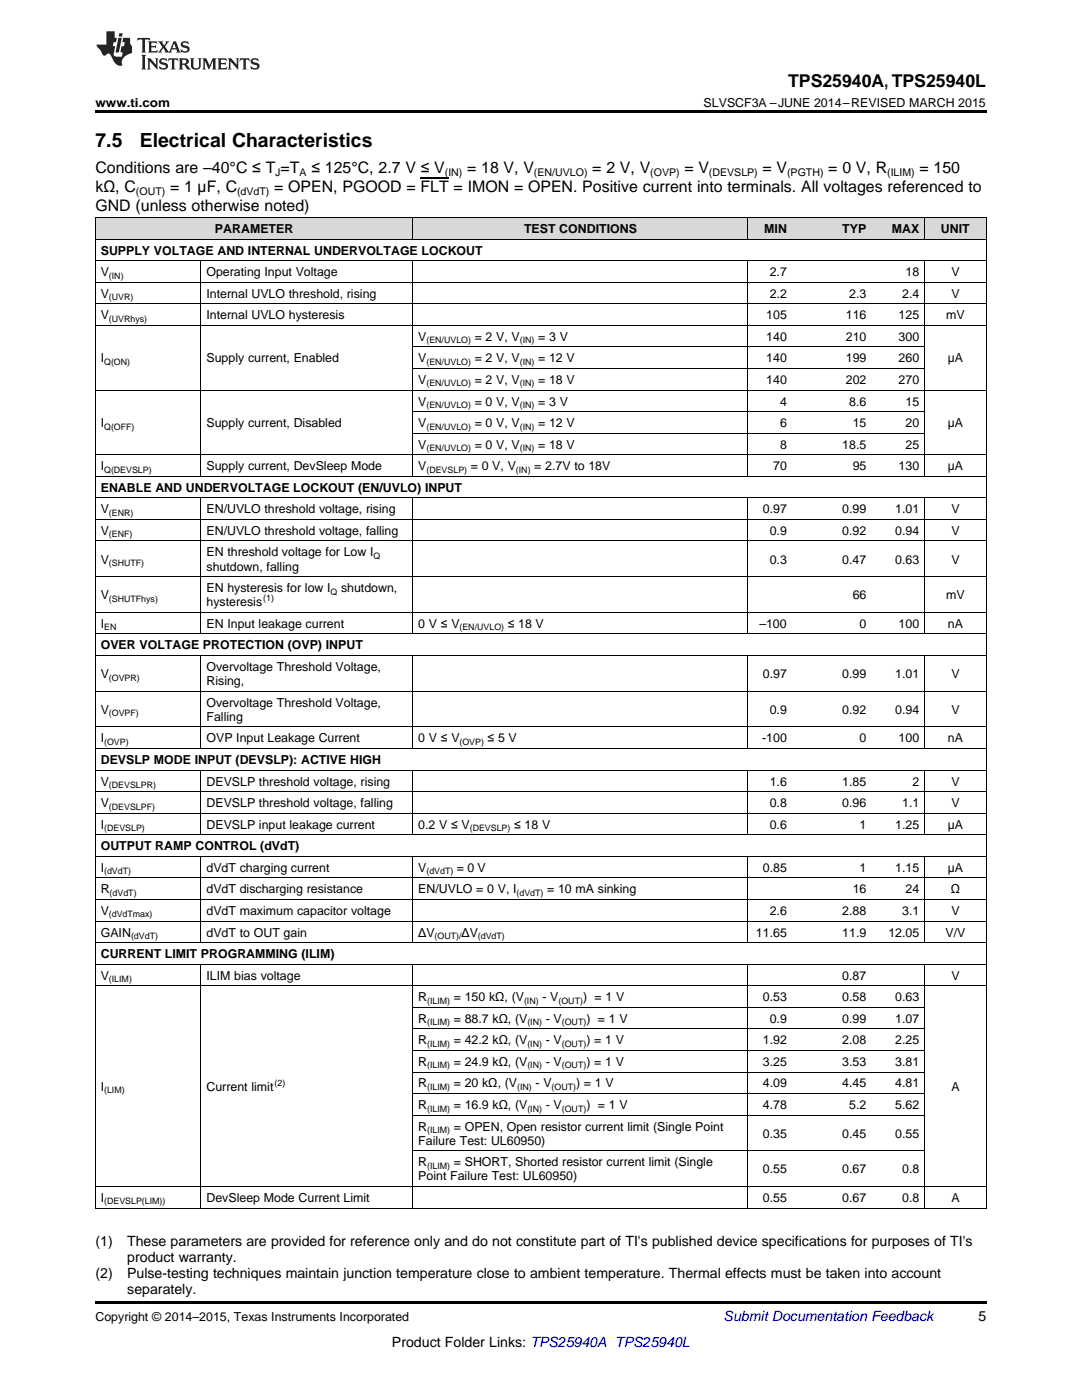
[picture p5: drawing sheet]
<svg xmlns="http://www.w3.org/2000/svg" width="216mm" height="279mm" viewBox="0 0 216 279" stroke-linecap="round" stroke-linejoin="round" font-family="sans-serif">
<defs><g id="words">
<g font-size="3.9">
<text x="19" y="29.3">7.5</text>
<text x="27.9" y="29.3">Electrical Characteristics</text>
</g>
<text font-size="3.5" x="157.3" y="17.3">TPS25940A, TPS25940L</text>
<g font-size="3.2">
<text x="19" y="34.4">Conditions are –40°C ≤ T =T</text>
<text x="62.1" y="34.4">≤ 125°C, 2.7 V ≤ V</text>
<text x="93.2" y="34.4">= 18 V, V</text>
<text x="118.2" y="34.4">= 2 V, V</text>
<text x="136.6" y="34.4">= V</text>
<text x="152.2" y="34.4">= V</text>
<text x="165.3" y="34.4">= 0 V, R</text>
<text x="183.5" y="34.4">= 150</text>
<text x="19" y="38.3">kΩ, C</text>
<text x="33.9" y="38.3">= 1 µF, C</text>
<text x="54.7" y="38.3">= OPEN, PGOOD = FLT = IMON = OPEN. Positive current into terminals. All voltages referenced to</text>
<text x="19" y="42.2">GND (unless otherwise noted)</text>
</g>
<g font-size="2.8">
<text x="19" y="248.7">(1)</text>
<text x="25.4" y="248.7">These parameters are provided for reference only and do not constitute part of TI's published device specifications for purposes of TI's</text>
<text x="25.4" y="251.9">product warranty.</text>
<text x="19" y="255.1">(2)</text>
<text x="25.4" y="255.1">Pulse-testing techniques maintain junction temperature close to ambient temperature. Thermal effects must be taken into account</text>
<text x="25.4" y="258.2">separately.</text>
<text x="195.3" y="263.6">5</text>
<text x="78.2" y="268.9">Product Folder Links: TPS25940A TPS25940L</text>
</g>
<text font-size="2.8" fill="#0000c8" x="144.4" y="263.6">Submit Documentation Feedback</text>
<g font-size="2.5">
<text x="19" y="21.4">www.ti.com</text>
<text x="140.4" y="21.4">SLVSCF3A –JUNE 2014–REVISED MARCH 2015</text>
<text x="42.9" y="46.5">PARAMETER</text>
<text x="104.6" y="46.5">TEST CONDITIONS</text>
<text x="152.5" y="46.5">MIN</text>
<text x="168.1" y="46.5">TYP</text>
<text x="177.9" y="46.5">MAX</text>
<text x="187.7" y="46.5">UNIT</text>
<text x="20.1" y="50.8">SUPPLY VOLTAGE AND INTERNAL UNDERVOLTAGE LOCKOUT</text>
<text x="20.1" y="55.1">V</text>
<text x="20.1" y="59.4">V</text>
<text x="41.2" y="55.1">Operating Input Voltage</text>
<text x="41.2" y="59.4">Internal UVLO threshold, rising</text>
<text x="153.6" y="55.1">2.7</text>
<text x="153.6" y="59.4">2.2</text>
<text x="169.4" y="59.4">2.3</text>
<text x="180" y="59.4">2.4</text>
<text x="180.7" y="55.1">18</text>
<text x="189.8" y="55.1">V</text>
<text x="189.8" y="59.4">V</text>
<text x="20.1" y="63.7">V</text>
<text x="41.2" y="63.7">Internal UVLO hysteresis</text>
<text x="152.9" y="63.7">105</text>
<text x="168.8" y="63.7">116</text>
<text x="179.3" y="63.7">125</text>
<text x="188.8" y="63.7">mV</text>
<text x="83.5" y="68">V</text>
<text x="94.7" y="68">= 2 V, V</text>
<text x="107.4" y="68">= 3 V</text>
<text x="152.9" y="68">140</text>
<text x="168.8" y="68">210</text>
<text x="179.3" y="68">300</text>
<text x="20.1" y="72.3">I</text>
<text x="41.2" y="72.3">Supply current, Enabled</text>
<text x="83.5" y="72.3">V</text>
<text x="83.5" y="76.6">V</text>
<text x="94.7" y="72.3">= 2 V, V</text>
<text x="94.7" y="76.6">= 2 V, V</text>
<text x="107.4" y="72.3">= 12 V</text>
<text x="107.4" y="76.6">= 18 V</text>
<text x="152.9" y="72.3">140</text>
<text x="152.9" y="76.6">140</text>
<text x="168.8" y="72.3">199</text>
<text x="168.8" y="76.6">202</text>
<text x="179.3" y="72.3">260</text>
<text x="179.3" y="76.6">270</text>
<text x="189.1" y="72.3">µA</text>
<text x="83.5" y="80.9">V</text>
<text x="94.7" y="80.9">= 0 V, V</text>
<text x="107.4" y="80.9">= 3 V</text>
<text x="155.6" y="80.9">4</text>
<text x="169.4" y="80.9">8.6</text>
<text x="180.7" y="80.9">15</text>
<text x="20.1" y="85.2">I</text>
<text x="41.2" y="85.2">Supply current, Disabled</text>
<text x="83.5" y="85.2">V</text>
<text x="83.5" y="89.5">V</text>
<text x="94.7" y="85.2">= 0 V, V</text>
<text x="94.7" y="89.5">= 0 V, V</text>
<text x="107.4" y="85.2">= 12 V</text>
<text x="107.4" y="89.5">= 18 V</text>
<text x="155.6" y="85.2">6</text>
<text x="155.6" y="89.5">8</text>
<text x="168.1" y="89.5">18.5</text>
<text x="170.1" y="85.2">15</text>
<text x="180.7" y="85.2">20</text>
<text x="180.7" y="89.5">25</text>
<text x="189.1" y="85.2">µA</text>
<text x="20.1" y="93.8">I</text>
<text x="41.2" y="93.8">Supply current, DevSleep Mode</text>
<text x="83.5" y="93.8">V</text>
<text x="93.9" y="93.8">= 0 V, V</text>
<text x="106.6" y="93.8">= 2.7V to 18V</text>
<text x="154.3" y="93.8">70</text>
<text x="170.1" y="93.8">95</text>
<text x="179.3" y="93.8">130</text>
<text x="189.1" y="93.8">µA</text>
<text x="20.1" y="98.1">ENABLE AND UNDERVOLTAGE LOCKOUT (EN/UVLO) INPUT</text>
<text x="20.1" y="102.4">V</text>
<text x="20.1" y="106.8">V</text>
<text x="41.2" y="102.4">EN/UVLO threshold voltage, rising</text>
<text x="41.2" y="106.8">EN/UVLO threshold voltage, falling</text>
<text x="152.2" y="102.4">0.97</text>
<text x="153.6" y="106.8">0.9</text>
<text x="168.1" y="102.4">0.99</text>
<text x="168.1" y="106.8">0.92</text>
<text x="178.6" y="102.4">1.01</text>
<text x="178.6" y="106.8">0.94</text>
<text x="189.8" y="102.4">V</text>
<text x="189.8" y="106.8">V</text>
<text x="20.1" y="112.5">V</text>
<text x="41.2" y="111.1">EN threshold voltage for Low I</text>
<text x="41.2" y="113.9">shutdown, falling</text>
<text x="153.6" y="112.5">0.3</text>
<text x="168.1" y="112.5">0.47</text>
<text x="178.6" y="112.5">0.63</text>
<text x="189.8" y="112.5">V</text>
<text x="20.1" y="119.6">V</text>
<text x="41.2" y="118.2">EN hysteresis for low I</text>
<text x="68.1" y="118.2">shutdown,</text>
<text x="170.1" y="119.6">66</text>
<text x="188.8" y="119.6">mV</text>
<text x="20.1" y="125.3">I</text>
<text x="41.2" y="121">hysteresis</text>
<text x="41.2" y="125.3">EN Input leakage current</text>
<text x="83.5" y="125.3">0 V ≤ V</text>
<text x="101.3" y="125.3">≤ 18 V</text>
<text x="151.5" y="125.3">–100</text>
<text x="171.5" y="125.3">0</text>
<text x="179.3" y="125.3">100</text>
<text x="189.1" y="125.3">nA</text>
<text x="20.1" y="129.6">OVER VOLTAGE PROTECTION (OVP) INPUT</text>
<text x="20.1" y="135.3">V</text>
<text x="41.2" y="133.9">Overvoltage Threshold Voltage,</text>
<text x="41.2" y="136.7">Rising,</text>
<text x="152.2" y="135.3">0.97</text>
<text x="168.1" y="135.3">0.99</text>
<text x="178.6" y="135.3">1.01</text>
<text x="189.8" y="135.3">V</text>
<text x="20.1" y="142.5">V</text>
<text x="41.2" y="141">Overvoltage Threshold Voltage,</text>
<text x="41.2" y="143.9">Falling</text>
<text x="153.6" y="142.5">0.9</text>
<text x="168.1" y="142.5">0.92</text>
<text x="178.6" y="142.5">0.94</text>
<text x="189.8" y="142.5">V</text>
<text x="20.1" y="148.2">I</text>
<text x="41.2" y="148.2">OVP Input Leakage Current</text>
<text x="83.5" y="148.2">0 V ≤ V</text>
<text x="97.3" y="148.2">≤ 5 V</text>
<text x="152.1" y="148.2">-100</text>
<text x="171.5" y="148.2">0</text>
<text x="179.3" y="148.2">100</text>
<text x="189.1" y="148.2">nA</text>
<text x="20.1" y="152.5">DEVSLP MODE INPUT (DEVSLP): ACTIVE HIGH</text>
<text x="20.1" y="156.8">V</text>
<text x="20.1" y="161.1">V</text>
<text x="41.2" y="156.8">DEVSLP threshold voltage, rising</text>
<text x="41.2" y="161.1">DEVSLP threshold voltage, falling</text>
<text x="153.6" y="156.8">1.6</text>
<text x="153.6" y="161.1">0.8</text>
<text x="168.1" y="156.8">1.85</text>
<text x="168.1" y="161.1">0.96</text>
<text x="180" y="161.1">1.1</text>
<text x="182.1" y="156.8">2</text>
<text x="189.8" y="156.8">V</text>
<text x="189.8" y="161.1">V</text>
<text x="20.1" y="165.4">I</text>
<text x="41.2" y="165.4">DEVSLP input leakage current</text>
<text x="83.5" y="165.4">0.2 V ≤ V</text>
<text x="102.6" y="165.4">≤ 18 V</text>
<text x="153.6" y="165.4">0.6</text>
<text x="171.5" y="165.4">1</text>
<text x="178.6" y="165.4">1.25</text>
<text x="189.1" y="165.4">µA</text>
<text x="20.1" y="169.7">OUTPUT RAMP CONTROL (dVdT)</text>
<text x="20.1" y="174">I</text>
<text x="41.2" y="174">dVdT charging current</text>
<text x="83.5" y="174">V</text>
<text x="91.1" y="174">= 0 V</text>
<text x="152.2" y="174">0.85</text>
<text x="171.5" y="174">1</text>
<text x="178.6" y="174">1.15</text>
<text x="189.1" y="174">µA</text>
<text x="20.1" y="178.3">R</text>
<text x="41.2" y="178.3">dVdT discharging resistance</text>
<text x="83.5" y="178.3">EN/UVLO = 0 V, I</text>
<text x="109.2" y="178.3">= 10 mA sinking</text>
<text x="170.1" y="178.3">16</text>
<text x="180.7" y="178.3">24</text>
<text x="189.7" y="178.3">Ω</text>
<text x="20.1" y="182.6">V</text>
<text x="41.2" y="182.6">dVdT maximum capacitor voltage</text>
<text x="153.6" y="182.6">2.6</text>
<text x="168.1" y="182.6">2.88</text>
<text x="180" y="182.6">3.1</text>
<text x="189.8" y="182.6">V</text>
<text x="20.1" y="186.9">GAIN</text>
<text x="20.1" y="191.2">CURRENT LIMIT PROGRAMMING (ILIM)</text>
<text x="41.2" y="186.9">dVdT to OUT gain</text>
<text x="83.5" y="186.9">ΔV</text>
<text x="92.1" y="186.9">ΔV</text>
<text x="150.8" y="186.9">11.65</text>
<text x="168.1" y="186.9">11.9</text>
<text x="177.3" y="186.9">12.05</text>
<text x="188.7" y="186.9">V/V</text>
<text x="20.1" y="195.5">V</text>
<text x="41.2" y="195.5">ILIM bias voltage</text>
<text x="168.1" y="195.5">0.87</text>
<text x="189.8" y="195.5">V</text>
<text x="83.5" y="199.8">R</text>
<text x="90.6" y="199.8">= 150 kΩ, (V</text>
<text x="108.2" y="199.8">- V</text>
<text x="116.3" y="199.8">) = 1 V</text>
<text x="152.2" y="199.8">0.53</text>
<text x="168.1" y="199.8">0.58</text>
<text x="178.6" y="199.8">0.63</text>
<text x="83.5" y="204.1">R</text>
<text x="83.5" y="208.4">R</text>
<text x="90.6" y="204.1">= 88.7 kΩ, (V</text>
<text x="90.6" y="208.4">= 42.2 kΩ, (V</text>
<text x="108.9" y="204.1">- V</text>
<text x="108.9" y="208.4">- V</text>
<text x="117" y="204.1">) = 1 V</text>
<text x="117" y="208.4">) = 1 V</text>
<text x="152.2" y="208.4">1.92</text>
<text x="153.6" y="204.1">0.9</text>
<text x="168.1" y="204.1">0.99</text>
<text x="168.1" y="208.4">2.08</text>
<text x="178.6" y="204.1">1.07</text>
<text x="178.6" y="208.4">2.25</text>
<text x="83.5" y="212.7">R</text>
<text x="90.6" y="212.7">= 24.9 kΩ, (V</text>
<text x="108.9" y="212.7">- V</text>
<text x="117" y="212.7">) = 1 V</text>
<text x="152.2" y="212.7">3.25</text>
<text x="168.1" y="212.7">3.53</text>
<text x="178.6" y="212.7">3.81</text>
<text x="20.1" y="217.7">I</text>
<text x="41.2" y="217.7">Current limit</text>
<text x="83.5" y="217">R</text>
<text x="83.5" y="221.3">R</text>
<text x="90.6" y="217">= 20 kΩ, (V</text>
<text x="90.6" y="221.3">= 16.9 kΩ, (V</text>
<text x="106.9" y="217">- V</text>
<text x="108.9" y="221.3">- V</text>
<text x="115" y="217">) = 1 V</text>
<text x="117" y="221.3">) = 1 V</text>
<text x="152.2" y="217">4.09</text>
<text x="152.2" y="221.3">4.78</text>
<text x="168.1" y="217">4.45</text>
<text x="169.4" y="221.3">5.2</text>
<text x="178.6" y="217">4.81</text>
<text x="178.6" y="221.3">5.62</text>
<text x="189.8" y="217.7">A</text>
<text x="83.5" y="225.6">R</text>
<text x="90.6" y="225.6">= OPEN, Open resistor current limit (Single Point</text>
<text x="152.2" y="227">0.35</text>
<text x="168.1" y="227">0.45</text>
<text x="178.6" y="227">0.55</text>
<text x="83.5" y="228.5">Failure Test: UL60950)</text>
<text x="83.5" y="232.8">R</text>
<text x="90.6" y="232.8">= SHORT, Shorted resistor current limit (Single</text>
<text x="20.1" y="239.9">I</text>
<text x="41.2" y="239.9">DevSleep Mode Current Limit</text>
<text x="83.5" y="235.6">Point Failure Test: UL60950)</text>
<text x="152.2" y="234.2">0.55</text>
<text x="152.2" y="239.9">0.55</text>
<text x="168.1" y="234.2">0.67</text>
<text x="168.1" y="239.9">0.67</text>
<text x="180" y="234.2">0.8</text>
<text x="180" y="239.9">0.8</text>
<text x="189.8" y="239.9">A</text>
<text x="19" y="263.6">Copyright © 2014–2015, Texas Instruments Incorporated</text>
</g>
<g font-size="2.1">
<text x="54.9" y="35.1">J</text>
<text x="59.8" y="35.1">A</text>
<text x="88.8" y="35.1">(IN)</text>
<text x="106.5" y="35.1">(EN/UVLO)</text>
<text x="129.8" y="35.1">(OVP)</text>
<text x="141.5" y="35.1">(DEVSLP)</text>
<text x="157.1" y="35.1">(PGTH)</text>
<text x="177" y="35.1">(ILIM)</text>
<text x="27.1" y="38.9">(OUT)</text>
<text x="47.3" y="38.9">(dVdT)</text>
</g>
<g font-size="1.8">
<text x="21.7" y="55.6">(IN)</text>
<text x="21.7" y="59.9">(UVR)</text>
<text x="21.7" y="64.2">(UVRhys)</text>
<text x="85.1" y="68.5">(EN/UVLO)</text>
<text x="103.7" y="68.5">(IN)</text>
<text x="20.8" y="72.8">Q(ON)</text>
<text x="85.1" y="72.8">(EN/UVLO)</text>
<text x="85.1" y="77.1">(EN/UVLO)</text>
<text x="103.7" y="72.8">(IN)</text>
<text x="103.7" y="77.1">(IN)</text>
<text x="85.1" y="81.4">(EN/UVLO)</text>
<text x="103.7" y="81.4">(IN)</text>
<text x="20.8" y="85.7">Q(OFF)</text>
<text x="85.1" y="85.7">(EN/UVLO)</text>
<text x="103.7" y="85.7">(IN)</text>
<text x="20.8" y="94.3">Q(DEVSLP)</text>
<text x="85.1" y="90">(EN/UVLO)</text>
<text x="85.1" y="94.3">(DEVSLP)</text>
<text x="102.9" y="94.3">(IN)</text>
<text x="103.7" y="90">(IN)</text>
<text x="21.7" y="102.9">(ENR)</text>
<text x="21.7" y="107.2">(ENF)</text>
<text x="21.7" y="113">(SHUTF)</text>
<text x="74.5" y="111.5">Q</text>
<text x="66" y="118.7">Q</text>
<text x="20.8" y="125.8">EN</text>
<text x="21.7" y="120.1">(SHUTFhys)</text>
<text x="52.5" y="120">(1)</text>
<text x="91.7" y="125.8">(EN/UVLO)</text>
<text x="21.7" y="135.8">(OVPR)</text>
<text x="21.7" y="142.9">(OVPF)</text>
<text x="20.8" y="148.7">(OVP)</text>
<text x="91.7" y="148.7">(OVP)</text>
<text x="21.7" y="157.3">(DEVSLPR)</text>
<text x="21.7" y="161.6">(DEVSLPF)</text>
<text x="20.8" y="165.9">(DEVSLP)</text>
<text x="93.7" y="165.9">(DEVSLP)</text>
<text x="20.8" y="174.5">(dVdT)</text>
<text x="21.9" y="178.8">(dVdT)</text>
<text x="85.1" y="174.5">(dVdT)</text>
<text x="103.1" y="178.8">(dVdT)</text>
<text x="21.7" y="183.1">(dVdTmax)</text>
<text x="26.1" y="187.4">(dVdT)</text>
<text x="86.7" y="187.4">(OUT)/</text>
<text x="95.4" y="187.4">(dVdT)</text>
<text x="21.7" y="196">(ILIM)</text>
<text x="85.2" y="200.3">(ILIM)</text>
<text x="104.6" y="200.3">(IN)</text>
<text x="111.4" y="200.3">(OUT)</text>
<text x="85.2" y="204.6">(ILIM)</text>
<text x="85.2" y="208.9">(ILIM)</text>
<text x="105.2" y="204.6">(IN)</text>
<text x="105.2" y="208.9">(IN)</text>
<text x="112.1" y="204.6">(OUT)</text>
<text x="112.1" y="208.9">(OUT)</text>
<text x="85.2" y="213.2">(ILIM)</text>
<text x="105.2" y="213.2">(IN)</text>
<text x="112.1" y="213.2">(OUT)</text>
<text x="20.8" y="218.2">(LIM)</text>
<text x="54.8" y="216.7">(2)</text>
<text x="85.2" y="217.5">(ILIM)</text>
<text x="85.2" y="221.8">(ILIM)</text>
<text x="103.2" y="217.5">(IN)</text>
<text x="105.2" y="221.8">(IN)</text>
<text x="110.1" y="217.5">(OUT)</text>
<text x="112.1" y="221.8">(OUT)</text>
<text x="85.2" y="226.1">(ILIM)</text>
<text x="85.2" y="233.3">(ILIM)</text>
<text x="20.8" y="240.4">(DEVSLP(LIM))</text>
</g>
</g></defs>
<g fill="#d8d8d8">
<path d="M19 43.5h21.1v4.3h-21.1z"/>
<path d="M40.1 43.5h42.3v4.3h-42.3z"/>
<path d="M82.4 43.5h66.9v4.3h-66.9z"/>
<path d="M149.3 43.5h8.8v4.3h-8.8z"/>
<path d="M158.1 43.5h15.9v4.3h-15.9z"/>
<path d="M174 43.5h10.5v4.3h-10.5z"/>
<path d="M184.5 43.5h12.3v4.3h-12.3z"/>
</g>
<path d="M19 22h177.8v.5h-177.8zM19 259.7h177.8v.5h-177.8z" fill="#000"/>
<g fill="none" stroke="#000" stroke-width=".2">
<path d="M19 56.3h177.8M19 52h177.8M19 47.7h177.8M19 43.4h177.8M19.1 43.4v197.8M40.1 52v43.1M82.4 43.4v4.4M82.4 52v43.1M149.2 43.4v4.4M149.2 52v43.1M184.4 43.4v4.4M184.4 52v43.1"/>
<path d="M196.8 43.4v197.8M19 77.8h177.8M19 64.9h177.8M19 60.6h177.8M82.4 73.5h102.1M82.4 69.2h102.1M19 99.4h177.8M19 95.1h177.8M19 90.8h177.8M40.1 99.4v27.2M82.4 99.4v27.2M82.4 86.4h102.1"/>
<path d="M82.4 82.1h102.1M149.2 99.4v27.2M184.4 99.4v27.2M19 115.1h177.8M19 108h177.8M19 103.7h177.8M19 138h177.8M19 130.8h177.8M19 126.5h177.8M19 122.2h177.8M40.1 130.8v18.6M82.4 130.8v18.6"/>
<path d="M149.2 130.8v18.6M184.4 130.8v18.6M19 158h177.8M19 153.7h177.8M19 149.4h177.8M19 145.1h177.8M40.1 153.7v13M82.4 153.7v13M149.2 153.7v13M184.4 153.7v13M19 179.5h177.8M19 175.2h177.8"/>
<path d="M19 170.9h177.8M19 166.6h177.8M19 162.3h177.8M40.1 170.9v17.3M82.4 170.9v17.3M149.2 170.9v17.3M184.4 170.9v17.3M19 196.7h177.8M19 192.4h177.8M19 188.1h177.8M19 183.8h177.8M40.1 192.4v48.8"/>
<path d="M82.4 192.4v48.8M149.2 192.4v48.8M184.4 192.4v48.8M82.4 218.2h102.1M82.4 213.9h102.1M82.4 209.6h102.1M82.4 205.3h102.1M82.4 201h102.1M19 236.8h177.8M82.4 229.7h102.1M82.4 222.5h102.1M19 241.1h177.8"/>
</g>
<g fill="#231f20">
<path d="M27.5 7.6l-.1 .5 .4-.2h.6v.1v2.1l-.2 .4h1l-.3-.4v-2.1l.1-.1h.5l.5 .2-.2-.5zM29.5 8.3l.2 .3v1.5l-.2 .4h1.8l.2-.6a1.04 1.04 0 0 1-1.3 .2v-.7h.6l.3 .2v-.6l-.3 .2h-.6v-.6l.8-.1 .4 .3-.2-.5zM31.5 8.3l.9 1.1-.9 1.1h.8l-.2-.2 .5-.7 .4 .7-.2 .2h1.5l-.1-.2 .1-.4h.9l.1 .4-.2 .2h1l-.3-.3-.7-1.9h-.5l-.9 2-.8-1 .9-1h-.8l.1 .3-.3 .5-.4-.6 .2-.2zM34.7 8.6l.4 1h-.7zM36.3 8.4a.63 .63 0 0 0-.2 .7 .63 .63 0 0 0 .6 .4l.6 .2 .1 .2a.75 .75 0 0 1-.7 .4 .75 .75 0 0 1-.6-.5l.1 .7 .1-.1a1.11 1.11 0 0 0 1.5-.6 1.13 1.13 0 0 0-1.2-.8l-.1-.4a1.04 1.04 0 0 1 1.2 .2l-.2-.5-.1 .1-.5-.2zM28.2 10.9l.2 .4v2.2l-.2 .4h1l-.3-.4v-2.2l.3-.4zM29.3 11.6l.3 .4v1.5l-.3 .4h.8l-.2-.4v-1.3l1.5 1.7v-1.9l.2-.4h-.7l.2 .4v.9l-1.1-1.3zM32 11.8a.62 .62 0 0 0-.2 .7 .62 .62 0 0 0 .6 .4l.6 .1 .1 .3a.76 .76 0 0 1-.7 .3 .76 .76 0 0 1-.6-.4l.1 .7 .1-.1a1.11 1.11 0 0 0 1.5-.6 1.13 1.13 0 0 0-1.2-.8l-.1-.4a1.04 1.04 0 0 1 1.2 .2l-.2-.6-.1 .1-.5-.1zM33.7 11.6l-.2 .6a.61 .61 0 0 1 .8-.3v1.6l-.2 .4h.9l-.2-.4v-1.6a.63 .63 0 0 1 .8 .3l-.2-.6zM35.6 11.6l.3 .4v1.5l-.3 .4h1l-.2-.2v-.8l.5 .2a.76 .76 0 0 0 1.2 .7l-1-1a.58 .58 0 0 0 .6-.5 .58 .58 0 0 0-.5-.6zM36.4 11.9h.1a.45 .45 0 0 1 .5 .1 .45 .45 0 0 1 .1 .5l-.7 .2zM37.9 11.6l.2 .2a2.17 2.17 0 0 0 .3 1.9 .99 .99 0 0 0 1.6-.6v-1.1l.2-.4h-.7l.2 .2a1.92 1.92 0 0 1-.2 1.8 .6 .6 0 0 1-.9-.5v-1.1l.2-.4zM40.4 11.6l.2 .4v1.5l-.2 .4h.7l-.2-.4v-1.4l.8 1.8 .8-1.8v1.4l-.2 .4h.9l-.2-.4v-1.5l.2-.4h-.8l-.6 1.5-.6-1.5zM43.4 11.6l.2 .4v1.5l-.2 .4h1.8l.2-.6a1.04 1.04 0 0 1-1.3 .1v-.6h.5l.4 .2v-.6l-.4 .2h-.5v-.7h.8l.3 .3-.1-.6zM45.5 11.6l.2 .4v1.5l-.2 .4h.7l-.2-.4v-1.3l1.5 1.7v-1.9l.2-.4h-.7l.2 .4v.9l-1.1-1.3zM47.9 11.6l-.1 .6a.61 .61 0 0 1 .8-.3v1.6l-.3 .4h1l-.3-.4 .1-1.6a.63 .63 0 0 1 .7 .3l-.1-.6zM50.2 11.8a.62 .62 0 0 0-.2 .7 .62 .62 0 0 0 .6 .4l.6 .1 .2 .3a.76 .76 0 0 1-.8 .3 .76 .76 0 0 1-.6-.4l.1 .7 .2-.1a1.11 1.11 0 0 0 1.5-.6 1.13 1.13 0 0 0-1.3-.8l-.1-.4a1.04 1.04 0 0 1 1.2 .2l-.1-.6-.2 .1-.5-.1z"/>
<path d="M21.2 6.3v2.6h-1.9l.1 .4 .7 .9a.91 .91 0 0 0 1 .8 .56 .56 0 0 1 .5-.3 .56 .56 0 0 1 .5 .3l.4 .8a1.53 1.53 0 0 0 1.9 1.2 1.54 1.54 0 0 1 1-2.1l.9-.3v-1.4a1.52 1.52 0 0 1-.3-1.6h-1.4l-.2 .8h.5l-.2 .8h-.4l-.2 1v.2l.4 .1-.2 .8a1.93 1.93 0 0 1-1.6-.3l.3-1.8h-.5l.2-.8h.4l.2-.8h-.4v-1.3zM23.6 7.6l-.6 2.9h.7l.6-2.9zM23.8 6.6l-.1 .7h.6l.2-.7z"/>
</g>
<path d="M83.9 35.5h5.7" fill="none" stroke="#000" stroke-width=".21"/>
<use href="#words"/>
</svg>
